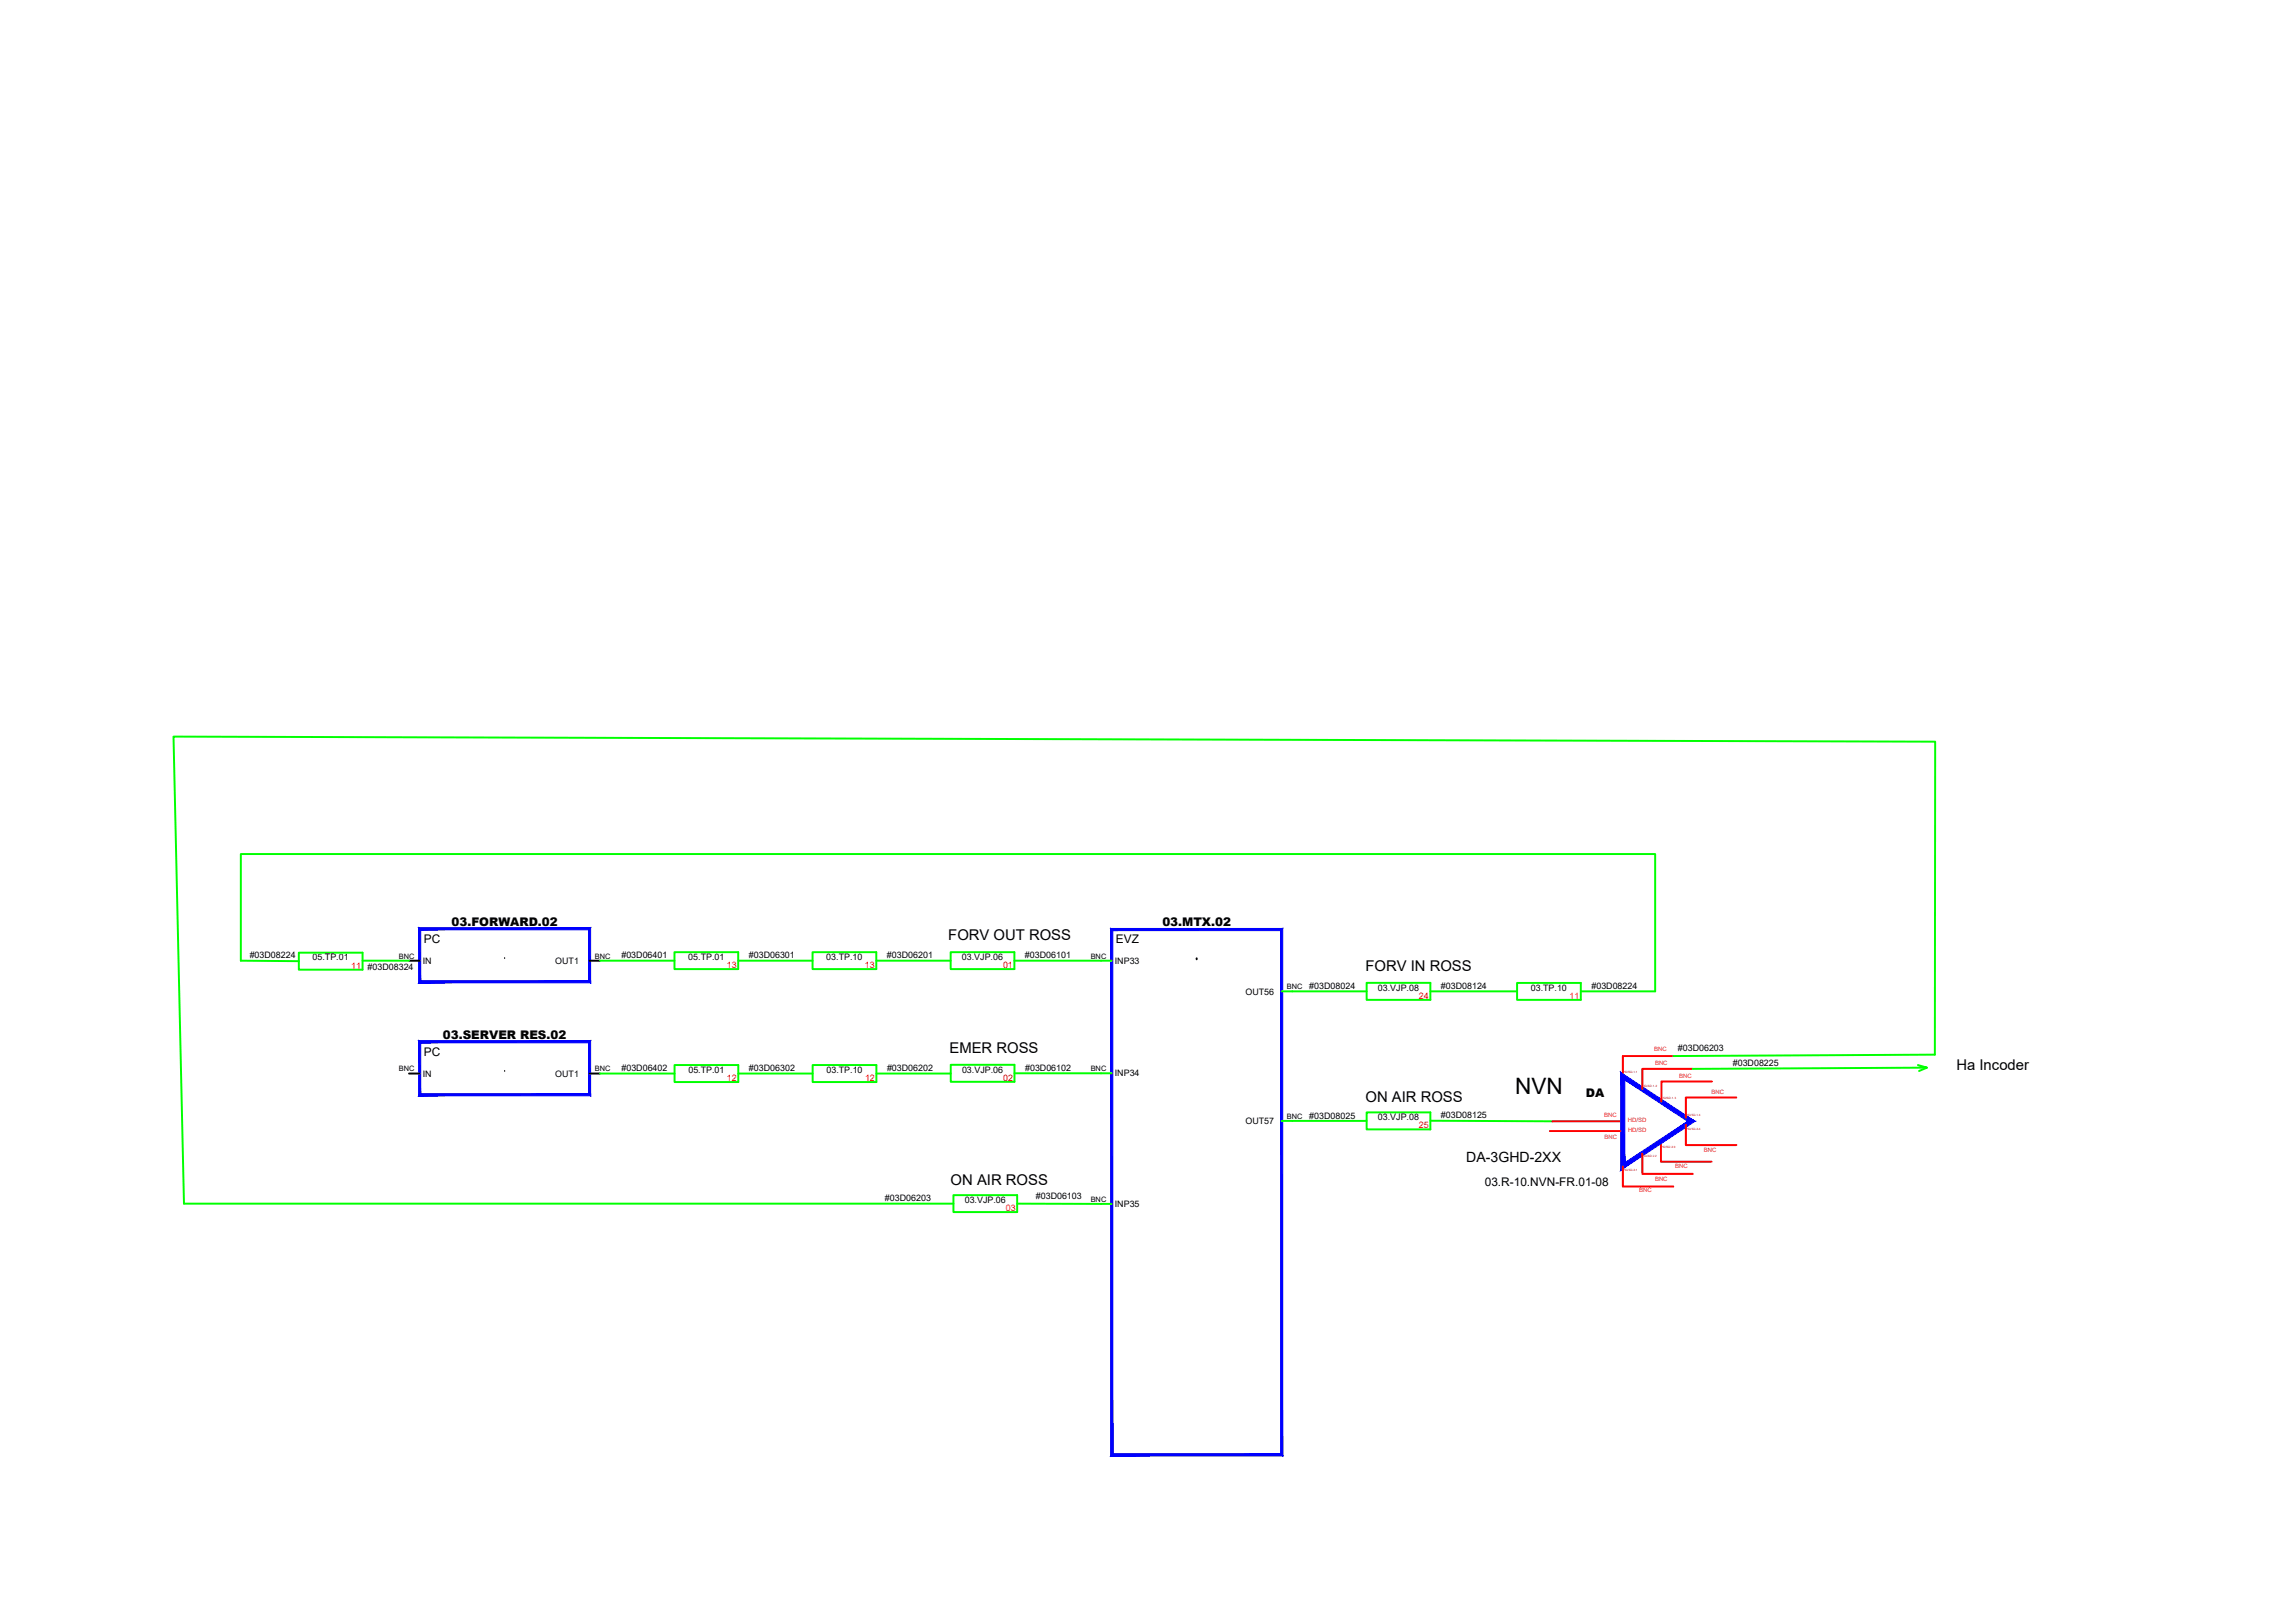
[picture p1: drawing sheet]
<svg xmlns="http://www.w3.org/2000/svg" width="297mm" height="210mm" viewBox="0 0 297 210" stroke-linecap="round" stroke-linejoin="round" font-family="sans-serif">
<defs><g id="words">
<text font-size="2.9" x="196" y="141.6">NVN</text>
<g font-size="1.9">
<text x="122.7" y="121.6">FORV OUT ROSS</text>
<text x="176.6" y="125.7">FORV IN ROSS</text>
<text x="122.8" y="136.2">EMER ROSS</text>
<text x="176.7" y="142.6">ON AIR ROSS</text>
<text x="253.1" y="138.4">На Incoder</text>
<text x="123" y="153.3">ON AIR ROSS</text>
</g>
<text font-size="1.8" x="189.7" y="150.4">DA-3GHD-2XX</text>
<g font-size="1.5">
<text x="58.4" y="119.8">03.FORWARD.02</text>
<text x="150.4" y="119.9">03.MTX.02</text>
<text x="54.8" y="122">PC</text>
<text x="144.4" y="122.1">EVZ</text>
<text x="54.8" y="136.6">PC</text>
<text x="57.3" y="134.4">03.SERVER RES.02</text>
<text x="205.2" y="141.9">DA</text>
<text x="192.1" y="153.4">03.R-10.NVN-FR.01-08</text>
</g>
<g font-size="1.2">
<text x="32.3" y="124">#03D08224</text>
<text x="40.4" y="124.3">05.TP.01</text>
<text x="47.6" y="125.5">#03D08324</text>
<text x="54.7" y="124.7">IN</text>
<text x="71.8" y="124.7">OUT1</text>
<text x="80.4" y="124">#03D06401</text>
<text x="89" y="124.2">05.TP.01</text>
<text x="96.9" y="124">#03D06301</text>
<text x="106.9" y="124.2">03.TP.10</text>
<text x="114.7" y="124">#03D06201</text>
<text x="124.4" y="124.2">03.VJP.06</text>
<text x="132.6" y="124">#03D06101</text>
<text x="144.2" y="124.7">INP33</text>
<text x="161.1" y="128.7">OUT56</text>
<text x="169.4" y="128">#03D08024</text>
<text x="178.3" y="128.2">03.VJP.08</text>
<text x="186.4" y="128">#03D08124</text>
<text x="198" y="128.2">03.TP.10</text>
<text x="205.9" y="128">#03D08224</text>
<text x="217.1" y="136.1">#03D06203</text>
<text x="224.2" y="138">#03D08225</text>
<text x="54.7" y="139.3">IN</text>
<text x="71.8" y="139.3">OUT1</text>
<text x="80.4" y="138.6">#03D06402</text>
<text x="89.1" y="138.8">05.TP.01</text>
<text x="96.9" y="138.6">#03D06302</text>
<text x="106.9" y="138.8">03.TP.10</text>
<text x="114.8" y="138.6">#03D06202</text>
<text x="124.5" y="138.8">03.VJP.06</text>
<text x="132.6" y="138.6">#03D06102</text>
<text x="144.2" y="139.3">INP34</text>
<text x="161.1" y="145.5">OUT57</text>
<text x="169.4" y="144.8">#03D08025</text>
<text x="178.3" y="145">03.VJP.08</text>
<text x="186.4" y="144.7">#03D08125</text>
<text x="114.5" y="155.4">#03D06203</text>
<text x="124.8" y="155.7">03.VJP.06</text>
<text x="134" y="155.2">#03D06103</text>
<text x="144.2" y="156.2">INP35</text>
</g>
<g font-size="1.2" fill="#f00">
<text x="45.4" y="125.3">11</text>
<text x="94" y="125.3">13</text>
<text x="111.9" y="125.3">13</text>
<text x="129.8" y="125.3">01</text>
<text x="183.6" y="129.3">24</text>
<text x="203" y="129.3">11</text>
<text x="94" y="139.9">12</text>
<text x="111.9" y="139.9">12</text>
<text x="129.8" y="139.9">02</text>
<text x="183.6" y="146">25</text>
<text x="130.1" y="156.7">03</text>
</g>
<g font-size="1">
<text x="51.6" y="124">BNC</text>
<text x="77" y="124">BNC</text>
<text x="141.1" y="124">BNC</text>
<text x="166.5" y="128">BNC</text>
<text x="51.6" y="138.7">BNC</text>
<text x="77" y="138.7">BNC</text>
<text x="141.1" y="138.6">BNC</text>
<text x="166.5" y="144.8">BNC</text>
<text x="141.1" y="155.5">BNC</text>
</g>
<g font-size=".8" fill="#ed1f24">
<text x="214" y="136.1">BNC</text>
<text x="214.1" y="137.9">BNC</text>
<text x="217.2" y="139.5">BNC</text>
<text x="221.4" y="141.6">BNC</text>
<text x="207.5" y="144.5">BNC</text>
<text x="207.6" y="147.4">BNC</text>
<text x="210.6" y="145.2">HD/SD</text>
<text x="210.6" y="146.5">HD/SD</text>
<text x="220.4" y="149">BNC</text>
<text x="212.1" y="154.3">BNC</text>
<text x="214.1" y="152.8">BNC</text>
<text x="216.7" y="151.2">BNC</text>
</g>
<g font-size=".4" fill="#ed1f24">
<text x="210" y="138.8">HD/SD.1.1</text>
<text x="212.5" y="140.7">HD/SD.1.2</text>
<text x="215" y="142.3">HD/SD.1.3</text>
<text x="212.5" y="149.8">HD/SD.2.2</text>
<text x="214.9" y="148.5">HD/SD.2.3</text>
<text x="218.2" y="144.4">HD/SD.1.4</text>
<text x="218.2" y="146.2">HD/SD.2.4</text>
<text x="210" y="151.5">HD/SD.2.1</text>
</g>
</g></defs>
<!-- layer: TA-DIAG-ICON -->
<path d="M65.3 124h.1M65.3 138.7h.1" fill="none" stroke="#000" stroke-width=".13"/>
<!-- layer: TA-DIAG-BRDR -->
<g fill="#00f" stroke="#00f" stroke-width=".13">
<path d="M54.2 120.1l.2 .2 22-.2zM54.4 120.3l22-.2-.3 .2zM76.4 120.1l-.3 .2 .3 6.9zM76.1 120.3l.3 6.9-.3-.3zM54.2 127.2h22.2l-.3-.3zM54.2 127.2l.2-.3h21.7zM54.2 120.1v7.1l.2-.3zM54.2 120.1l.2 .2v6.6z"/>
<path d="M54.2 134.7l.2 .2 22-.2zM54.4 134.9l22-.2-.3 .2zM76.1 134.9l.3 6.9v-7.1zM76.1 134.9l.3 6.9-.3-.3zM54.2 141.8h22.2l-.3-.3zM54.2 141.8l.2-.3h21.7zM54.2 134.7v7.1l.2-.3zM54.2 134.7l.2 .2v6.6z"/>
<path d="M143.7 120.2l.3 .2 21.9-.2zM144 120.4l21.9-.2-.2 .2zM165.7 120.4l.2 68v-68.2zM165.7 120.4l.2 68-.2-.2zM143.7 188.4h22.2l-.2-.2zM143.7 188.4l.3-.2h21.7zM143.7 120.2v68.2l.3-.2zM143.7 120.2l.3 .2v67.8z"/>
<path d="M209.7 138.8l.5 1 9.1 5.3zM210.2 139.8l9.1 5.3h-1zM209.7 151.4l9.6-6.3h-1zM210.2 150.5l8.1-5.4-8.6 6.3zM209.7 138.8v12.6l.5-.9zM209.7 138.8l.5 1v10.7z"/>
</g>
<!-- layer: 0 -->
<path d="M52.9 124.3h1.4M52.9 138.9h1.4M76.3 124.3h1.3M76.3 138.9h1.3" fill="none" stroke="#000" stroke-width=".25"/>
<!-- layer: TA-DIAG-CIRC-SAUD -->
<g fill="none" stroke="#0f0" stroke-width=".25">
<path d="M38.7 124.4l-7.5-.1v-13.8h182.9v17.8h-9.6M38.7 123.3h8.2v2.2h-8.2zM46.9 124.3h6M77.6 124.3h9.7M77.6 138.9h9.7M87.3 123.2h8.2v2.2h-8.2zM87.3 137.8h8.2v2.2h-8.2zM95.5 124.3h9.6M95.5 138.9h9.6M105.1 123.2h8.3v2.2h-8.3zM105.1 137.8h8.3v2.2h-8.3zM113.4 124.3h9.6"/>
<path d="M113.4 138.9h9.6M123 123.2h8.2v2.2h-8.2zM123 137.8h8.2v2.2h-8.2zM131.2 124.3h12.6M131.2 138.9h12.6M165.8 128.3h11M176.8 127.2h8.2v2.2h-8.2zM185 128.3h11.3M196.3 127.2h8.2v2.2h-8.2zM216.5 136.7l33.8-.2 .1-40.5-228-.7 1.4 60.5h99.5M248.1 137.8l1.2 .4-30.3 .1M249.3 138.2l-1 .4"/>
<path d="M123.3 154.7h8.3v2.2h-8.3zM131.6 155.8h12.2M165.8 145.1h11M176.8 144h8.2v2.2h-8.2zM185 145l15.8 .1"/>
</g>
<!-- layer: TA-DIAG-ICON -->
<path d="M154.8 124.1h.1" fill="none" stroke="#000" stroke-width=".25"/>
<!-- layer: TA-DIAG-SDGV -->
<path d="M216.5 136.7h-6.5v2.6M219 138.3h-6.5v2.6M221.5 140h-6.6v2.6M200.5 146.4h9.1M200.8 145.1h9.2M210 150.9v2.7h6.5M212.5 149.3v2.6h6.5M214.9 147.7v2.6h6.5M218.1 145.6v2.6h6.5M224.6 142h-6.5v2.6" fill="none" stroke="#f00" stroke-width=".25"/>
<use href="#words"/>
</svg>
